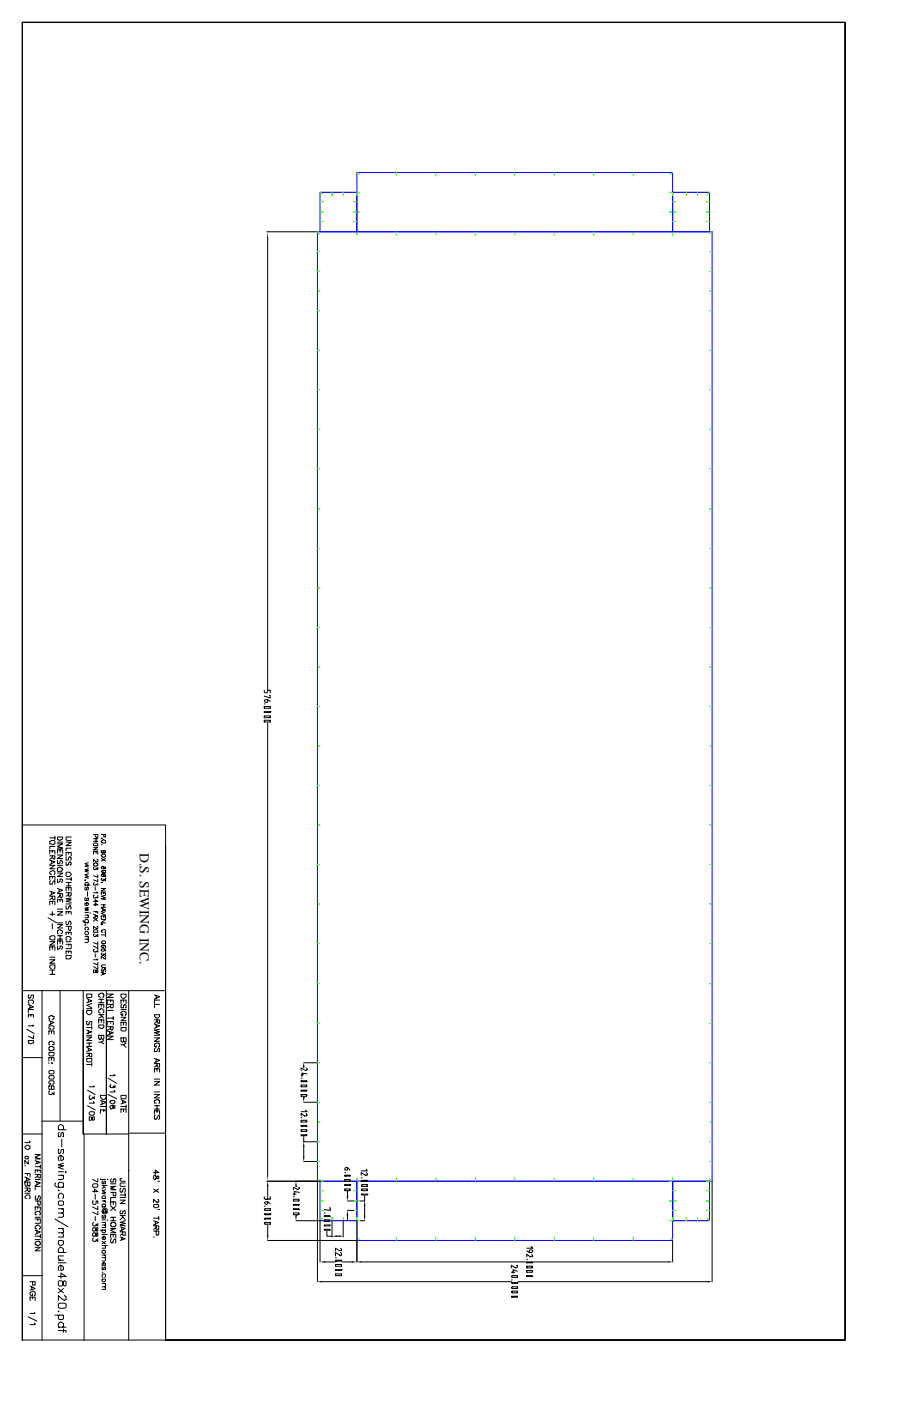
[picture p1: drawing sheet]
<svg xmlns="http://www.w3.org/2000/svg" width="279mm" height="432mm" viewBox="0 0 279 432" stroke-linecap="round" stroke-linejoin="round" font-family="sans-serif">
<defs><g id="words">
<text font-size="4.2" x="43.1" y="263" transform="rotate(90 43.1 263)">D.S. SEWING INC.</text>
</g></defs>
<path d="M98.7 59.3h11.4v12.1h-11.4zM110.1 53.2h97.3v18.2h-97.3zM207.4 59.3h11.4v12.1h-11.4zM97.9 71.4h121.7v292.7h-121.7zM98.7 364.1h11.4v12.1h-11.4zM110.1 364.1h97.3v18.2h-97.3zM207.4 364.1h11.4v12.1h-11.4z" fill="none" stroke="#00f" stroke-width=".31"/>
<g fill="none" stroke="#0f0" stroke-width=".31">
<path d="M98.7 59.3l.8 .5M102.4 59.3v1M105.8 59.3v1M110.1 53.2l.8 .5M110.9 59.3h-.8v1M122.2 53.2v1M134.4 53.2v1M146.6 53.2v1M158.7 53.2v1M170.9 53.2v1M183.1 53.2v1M195.3 53.2v1"/>
<path d="M206.4 59.3h1v1M207.4 53.2l-.8 .5M211.7 59.3v1M215.1 59.3v1M218.8 59.3l-.8 .8M97.9 77.5h.8M97.9 71.4l.5 .8M98.7 65.4h1M98.7 68.3h1M98.7 62.2h1M109 65.4h1.9M109 68.3h1.1"/>
<path d="M109 62.2h1.1M110.1 71.4v1.1M122.2 71.4v1.1M134.4 71.4v1.1M146.6 71.4v1.1M158.7 71.4v1.1M170.9 71.4v1.1M183.1 71.4v1.1M195.3 71.4v1.1M206.4 65.4h2.1M207.4 71.4v1.1M207.4 68.3h1.1"/>
<path d="M207.4 62.2h1.1M217.8 65.4h1M217.8 68.3h1M217.8 62.2h1M218.8 77.5h.8M219.6 71.4l-.8 .6M97.9 83.6h.8M97.9 95.8h.8M97.9 89.7h.8M218.8 83.6h.8M218.8 95.8h.8M218.8 89.7h.8"/>
<path d="M97.9 107.9h.8M218.8 107.9h.8M97.9 120.1h.8M97.9 132.3h.8M218.8 120.1h.8M218.8 132.3h.8M97.9 144.5h.8M97.9 156.9h.8M218.8 144.5h.8M218.8 156.9h.8M97.9 169.1h.8M218.8 169.1h.8"/>
<path d="M97.9 181.2h.8M97.9 193.4h.8M218.8 181.2h.8M218.8 193.4h.8M97.9 205.6h.8M97.9 217.8h.8M218.8 205.6h.8M218.8 217.8h.8M97.9 229.9h.8M218.8 229.9h.8M97.9 242.1h.8M97.9 254.3h.8"/>
<path d="M218.8 242.1h.8M218.8 254.3h.8M97.9 266.4h.8M97.9 278.6h.8M218.8 266.4h.8M218.8 278.6h.8M97.9 290.8h.8M218.8 290.8h.8M97.9 303.2h.8M97.9 315.4h.8M218.8 303.2h.8M218.8 315.4h.8"/>
<path d="M97.9 327.6h.8M97.9 339.7h.8M218.8 327.6h.8M218.8 339.7h.8M97.9 351.9h.8M97.9 358h.8M97.9 345.8h.8M218.8 351.9h.8M218.8 358h.8M218.8 345.8h.8M98.7 363.5l-.8 .6M98.7 370.2h1"/>
<path d="M98.7 364.1h1M98.7 367h1M98.7 373.1h1M99.5 375.4l-.8 .8M102.4 375.2v1M105.8 375.2v1M109 370.2h1.9M109 367h1.1M109 373.1h1.1M110.1 375.2v1h.8M110.1 363v1.1h.8M122.2 363v1.1"/>
<path d="M134.4 363v1.1M146.6 363v1.1M158.7 363v1.1M170.9 363v1.1M183.1 363v1.1M195.3 363v1.1M206.4 370.2h2.1M207.4 375.2v1h-1M207.4 363v1.1h-1M207.4 367h1.1M207.4 373.1h1.1M211.7 375.2v1"/>
<path d="M215.1 375.2v1M217.8 370.2h1M217.8 364.1h1M217.8 367h1M217.8 373.1h1M218 375.4l.8 .8M218.8 363.3l.8 .8M110.9 381.8l-.8 .5M122.2 381.3v1M134.4 381.3v1M146.6 381.3v1M158.7 381.3v1"/>
<path d="M170.9 381.3v1M183.1 381.3v1M195.3 381.3v1M206.9 381.5l.5 .8"/>
</g>
<g fill="none" stroke="#000" stroke-width=".31">
<path d="M260.6 6.9v406.1h-209.5v-158.7h-44.2M260.6 6.9h-253.7v406.1M260.6 6.9v406.1h-253.7M82.3 71.4h15.3M82.5 73v139.7M81.5 212.7v.6l.3 .2h.5l.2-.2v-.6h.8v.8M81.5 217.8h1.8v.5h-1.8zM81.5 219.3h1.8v.3h-1.8zM81.5 217h.3M82.5 215.6v.8h-.7l-.3-.5 .3-.3h.7l.8 .6M83.1 214.3h.2v.8l-1.8-.5M83.3 219.3h.3"/>
<path d="M81.5 220.7h1.8v.5h-1.8zM81.5 222h1.8v.5h-1.8zM82.5 222.8v139.7M15.3 259.3l.6-.3h.8l.2 .3v.8l-.5 .2-1.1-.2zM15.3 258.2h1.6M16.9 257.7v1.1M17.7 258h1.6v.5l-1 .5-.6-.2zM17.7 259.6h1.6M20.4 259.6h1.6l-1.6 1h1.6M22 258h-1.6v.8l.2 .2h1.4M28.8 257.2h1.4v.8l-.3 .2h-.3l-.2-.5v-.5M28.8 258.5h1.4"/>
<path d="M28.8 259.3h1.4M29.6 258.5v.8M31.2 259.3l.8-.5 .5 .2v.8h-1zM31.2 257.2h1.3v.8h-.5v-.8M31.5 258.2v.3h-.3zM15.3 263.3v-1.1h1.6v1.1M15.3 263.8h1.6v.8l-.2 .2-.6-.5v-.5M15.3 265.1l1.6 .5-1.6 .8M15.3 266.7h1.6l-1.6 1.1h1.6M15.3 271.2v-1.1h1.6v1.1M15.3 274.6l1.6 .6-1.6 .8M15.3 276.2h1.6v1.1h-.5l-.3-.3v-.8"/>
<path d="M15.3 278.9v-1.1h1.6v1.1M15.6 271.5l-.3 .2v.8h.8l.6-1h.2v1M15.9 269.6l-.6-.3v-.5l.8-.5 .8 .3v.7l-.2 .3M15.9 265.4v.8M15.9 274.9v.8M16.1 262.2v.5M16.1 270.1v.6M16.1 277.8v.8M16.1 264.3l-.8 .5M16.1 276.8l-.8 .5M16.9 260.9h-1.6v.8M17.7 267.5l.6-.3 .7 .3v.3h.3l-.3 .8h-1.3z"/>
<path d="M17.7 260.1h1.6l-1.6 .8 1.6 .5h-1.6M17.7 263v-1.1h1.6v1.1M17.7 263.5h1.6l-1.6 1.1h1.6M17.7 265.1v1.1h.6l.2-.3v-.5l.5-.3 .3 .5-.3 .6M17.7 269.1h1.6l-1.6 1h1.6M17.7 270.9v1.1l.8-.3v-.8h.5l.3 .3-.3 .8M17.7 273.8l1.6 .6-1.6 .8M17.7 275.4h1.6v.8l-.3 .6-.5-.3v-1.1M17.7 278.1v-.8h1.6v.8M17.7 266.7h1.6M18.3 274.1v.8M18.5 261.9v.8"/>
<path d="M18.5 277.3v.5M18.5 276l-.8 .8M20.4 269.1l.2-.3h.8l.6 .8-.6 .5h-.8l-.2-.2zM20.4 263.8v-1.1h1.6v1.1M20.4 264.1v1h.5l.3-.3v-.5l.5-.2v.2h.3v.5l-.3 .3M20.4 265.6v1.1h.5v-.3h.3v-.5l.5-.3v.3h.3v.5h-.3v.3M20.4 274.6v-1h1.6v1M20.4 275.2h1.6v.8h-.3v.2h-.5v-1M20.4 279.1v1.1h.5l.3-.3v-.5h.2v-.3h.3l.3 .6-.3 .5M20.4 270.9h1.6M20.4 272h1.6M20.4 273h1.6"/>
<path d="M20.4 278.6h1.6M21.2 262.7v.6M21.2 272v1M21.2 273.6v.8M21.2 275.7l-.8 .5M22 261.4h-1.6v.8M22 276.8l-1.6 .2 1.6 .3-1.6 .5 1.6 .3M22 270.4v1.1M26.2 271.2h.3l-.3 .3zM26.2 272.8h1.6M26.5 272.8h-.3v-.5l.3-.3h.5l.3 .3v.5h-.3M26.5 273.3l-.3 .3v.5l.3 .3 .5-1.1 .3 .3v.5l-.3 .3"/>
<path d="M26.5 276.8h-.3v.7h.5v-.5l.6-.2v.7h-.3M26.7 278.1v1l.6-.2v-.6l-.6-.2-.5 .2v.6l.3 .2M27 274.9v1.3M27.3 265.9l-1.1 .3 1.1 .5-1.1 .3 1.1 .2M27.3 267.8l-1.1 .2 1.1 .3-1.1 .3 1.1 .2M27.3 269.3l-1.1 .3 1.1 .5-1.1 .3 1.1 .3M27.3 279.7l-1.1 .2 1.1 .3-1.1 .3 1.1 .2M28.8 260.1l.3-.3h.8l.3 .3v.5h-1.4zM28.8 266.2l.8-.3 .6 .3v.5l-.8 .3-.6-.3zM28.8 261.1h1.4l-1.4 .8h1.4M28.8 263.3v-.8h1.4v.8M28.8 277.8h1.4l-.8-.5v.8"/>
<path d="M28.8 278.9h1.4l-.8-.6v.8M29.1 267.2h-.3v.6l.3 .2h.5v-.5l.6 .5v-.8M29.1 272l-.3 .3v.5h.8v-.3l.6 .3v-.5M29.1 276h-.3v.8h.8v-.3l.6 .3v-.8M29.4 273.3v1.1M29.6 262.5v.5M29.9 264.8h.3v.8h-.6l-.8-.8v.8M29.9 274.9v.3h.3h-1.4M30.2 269.6v.8l-1.4-.5M30.2 270.9v.8l-1.4-.5M31.2 260.3h.3zM31.2 263.5l1.1-.2 .2 .2v.6l-.8 .2z"/>
<path d="M31.2 267.2l.5-.2v.2h.3v.6h.5v-.6h-.5v.6h-.5zM31.2 269.6l.5-.3v.3h.3v.5h.5v-.5h-.5v.5h-.5zM31.2 272h.3M31.2 273.8h1.3l-1.3 .8h1.3M31.2 275.7v-.5h1.3v.5M31.2 279.9l1.3 .6-1.3 .5M31.2 264.6l1.3 .8M31.2 278.9h1.3M31.2 279.7h1.3M31.5 268.3l-.3 .3 .3 .5h1v-.8h-.8v.5l.6 .3M31.5 270.7l-.3 .2 .3 .6h.5v-.6l.5 .6v-.8M32 262.2v.5l.3 .3 .2-.3v-.5h-1.3v.5h.3v.3l.5-.3"/>
<path d="M32 275.2v.2M32 278.9v.8M32.5 276l-1.3 .2 1.3 .6-1.3 .2 1.3 .3M32.5 264.6l-1.3 .8M51.1 260.6v152.4M14.8 282.8l2.7 1.6M15.3 288.7l.6-.3h.8a.94 .94 0 0 1 0 1.3h-.8l-.6-.2zM15.3 290.2h1.6l-1.6 1.1h1.6M15.3 292.9v-1.1h1.6v1.1M15.3 295.8h1.6l-1.6 1.1h1.6M15.3 281.8h1.6M15.3 295h1.6"/>
<path d="M15.3 299h1.6M15.9 298.4l-.6-.2v-.5l.3-.3h1.3v1h-.2M16.1 281v1.3M16.1 284.7v1.6M16.1 291.8v.8M16.1 299v1.3M17.7 281h1.6l-1.6 1h1.6M17.7 285h1.6l-1.6 1h1.6M17.7 291v-1h1.6v1M17.7 291.6v1l.8-.2v-.8h.5l.3 .2-.3 .8M17.7 280.2h1.6M17.7 284.4h1.6"/>
<path d="M17.7 288.4h1.6M17.7 289.5h1.6M18 287.9l-.3-.3v-.8l.6-.3 1 .6-.5 .8M18.5 288.4v1.1M18.5 290v.8M20.4 294.5h1.6l-.3 1h-1.3zM20.4 281.8v-.8h1.6v.8M20.4 283.9v1.1h.5l.3-.3v-.5l.5-.3 .3 .5-.3 .6M20.4 285.5h1.6v.8l-.3 .5-.5-.3v-1M20.4 288.1v-.8h1.6v.8M20.4 291h1.6v1.1M20.4 294v-.8h1.6v.8"/>
<path d="M20.4 290.2h1.6M20.4 292.4h1.6M20.6 289.7h-.2v-.8l.2-.2h.8l.6 .5-.3 .5h-.3M21.2 281v.5M21.2 287.3v.6M21.2 291v.6M21.2 293.2v.5M25.7 283.6v.6l.5 .2h1.1M26.2 285h.3l-.3 .2zM26.2 281.3h1.1M26.2 282h1.1M26.2 288.7h1.1"/>
<path d="M26.5 287.1h.5a.66 .66 0 0 1 0 1h-.5l-.3-.2v-.6zM26.5 284.4l-.3-.2v-.6l.3-.2h.5l.3 .2v.6l-.3 .2M26.5 286.5h-.3v-.5l.3-.2h.5l.3 .2v.5h-.3M27 282l.3 .3v.5h-1.1M27 288.7l.3 .2v.6h-1.1M27 289.5l.3 .2v.5l-.3 .3h-.8M27.8 281.3v.2zM28.8 286.8l.3-.3h.8l.3 .3v.5h-1.4zM28.8 299h.6l.2 .2v.6h.6v-.8h-.6v.5l-.2 .3h-.6zM28.8 281h1.4v.5M28.8 281.8l1.4 .5-1.4 .5 1.4 1.1M29.1 287.9h-.3v.5l.3 .3h.5v-.6l.6 .6v-.8"/>
<path d="M29.1 292.6h-.3v.6l.3 .2h.5v-.2l.6 .2v-.8M29.4 282v.6M29.4 294v1M29.6 281v.3M29.9 285.5h.3v.5l-.3 .3-1.1-.8v.8M29.9 295.5v.3h.3h-1.4M30.2 290.2v.8l-1.4-.5M30.2 291.3v1.1l-1.4-.8M30.2 296.6v.8l-1.4-.5M30.2 297.7v1l-1.4-.8M30.2 282.8l-1.4 1.1M31.2 283.1v-.8h1.3v.8"/>
<path d="M31.2 283.4h1.3l-1.3 1h1.3M31.2 284.7v.3h.3v-.3l-.3 .3h.3M31.2 299.8l1.3 .2-1.3 .6M31.2 288.1h1.3M31.5 290h.8l.2 .2v.6h-1l-.3-.3zM31.5 292.4v.2h-.3l.3 .6h.5l.3-.3-.3-.5 .5 .2v.6M31.5 293.7l-.3 .3 .3 .5h.5v-.5l.5 .5v-.8M31.5 298.4l-.3 .6 .3 .5 .5-.3v-.5l.5-.3v1.1M31.7 287.3l-.5-.2v-.3l.5-.3h.6l.2 .3v.5h-.2M31.7 291.3h.3v.8h-.5v-.3h-.3l.3-.5h.8l.2 .3v.5M31.7 280.2v.5M31.7 299.8v.5"/>
<path d="M32 282.3v.5M32.3 294.7l.2 .3v.5h-.5v-.2l-.8-.6v.8M32.5 281l-1.3 .5 1.3 .5M32.5 297.4h-1l-.3 .3 .3 .5h1M32.5 287.6v1.1M6.9 305.3h44.2M8.2 317.2l2.4 1.4M8.7 309.6l1.6 .8-1.6 .5M8.7 313.5v-.8h1.6v.8M9 306.7h-.3v.7l.3 .3 .5-.3v-.5l.3-.2h.5v.7l-.2 .3M9 309.3l-.3-.3v-.5l.3-.3h1.1l.2 .3v.5l-.2 .3M9.3 309.8v.8"/>
<path d="M9.5 312.7v.6M10.1 315.9v.3h.2h-1.6M10.3 311.1h-1.6v1.1M10.3 319.1v1l-1.6-.7M13 305.3v107.7M15.1 314.6l1.6 .5-1.6 .8M15.1 318.8v-1h1.6v1M15.3 314.3v-.2h-.2v-.8l.5-.3 1.1 .3v.8l-.6 .2M15.3 300.3h1.6M15.6 317v.2h-.3l-.2-.2v-.6l.2-.2h1.1l.3 .2v.6l-.6 .2M15.6 314.9v.7M15.9 317.8v.8"/>
<path d="M18.5 305.6v39.9M25.7 305.6v43.9h14M26.7 306.4h1.6v.8l-.3 .2h-1l-.3-.2zM26.7 311.4h1.6v.8l-.5 .5h-.5l-.6-.5zM26.7 307.7l1.6 .8-1.6 .5M26.7 317.5l1.6 .5-1.6 .6M26.7 319.6h1.6l-1.6 1.1h1.6M26.7 310.9h1.6M26.7 316.7h1.6M26.7 319.1h1.6M27 314.9h-.3v.7l.3 .3 .5-.3v-.5l.3-.2h.5v.7l-.3 .3M27.3 308v.8"/>
<path d="M27.3 317.8v.8M28.3 309.3l-1.6 .5 1.6 .8M28.3 316.2v1M30.4 315.9h1.6v.8h-.3v.3h-.7l-.6-.3zM30.4 310.6v-1h1.6v1M30.4 315.4v-1.1h1.6v1.1M30.4 308h1.6M30.4 309h1.6M30.4 312.7h1.6M31 307.4l-.6-.2v-.8l.6-.3h.7v.3h.3v.8h-.3v.2M31 312.2l-.6-.3v-.5l.6-.3v-.2h.5l.5 .5v.5l-.3 .3M31 312.7l1 1.1"/>
<path d="M31.2 319.1v.8l.5 .5 .3-.3v-1h-1.6v1l.6 .3 .2-.5M31.2 308v1M31.2 309.6v.8M31.2 314.3v.8M31.5 313.3l-1.1 .5M32.8 305.6v43.9M33.1 306.4h1.8l-1.8 1h1.8M33.1 309.3v-1.1h1.8v1.1M33.1 309.6h1.8v.8l-.2 .2h-.6v-1M33.1 315.9v-1h1.8v1M33.1 316.4h1.8l-.2 1.1-.6-.3v-.8M33.1 317.8l1.8 .5-1.8 .8"/>
<path d="M33.1 319.4h1.8l-1.8 1h1.8M33.1 311.4h1.8M33.1 313.8h1.8M33.9 318v.8M34.1 308.2v.6M34.1 314.9v.5M34.1 310.1l-1 .5M34.1 317l-1 .5M34.9 313.3v1M37.3 306.4h1.6v.8l-.5 .5h-.6l-.5-.5zM37.3 316.7h1.6v.8l-.3 .3h-1l-.3-.3zM37.3 309.3v-1.1h1.6v1.1"/>
<path d="M37.3 313.5h1.6l-1.6 1.1h1.6M37.3 316.2v-1.1h1.6v1.1M37.3 311.1h1.6M37.6 309.6l-.3 .2v.8h.8v-.8h.3v-.2l.5 .2v.8h-.3M37.8 312.5v.5h-.2v-.3h-.3v-.8l.5-.2 1.1 .2v.8h-.3v.3M38.1 319.9v1h.3v.3l.5-.3v-1h-1.6v1h.3v.3l.5-.3v-.2M38.1 308.2v.6M38.1 315.1v.8M39.7 305.3v107.7M47.6 312.7h1.6v.6l-.5 .5h-.5v-.3l-.6-.2zM47.6 306.7l1.6 .5-1.6 .8M47.6 314.3h1.6v1.1h-.5l-.3-1.1"/>
<path d="M47.6 315.6l1.6 .6-1.6 .8M47.6 319.9h1.6l-1.6 1h1.6M47.6 319.1h1.6M48.2 306.9v.8M48.2 315.9v.8M48.4 314.9l-.8 .5M49.2 308.2h-1.6v1.1M49.2 309.6h-1.6v1M49.2 317.2l-1.6 .3 1.6 .5-1.6 .3 1.6 .5M6.9 326h6.1M8.7 320.7h1.6v.8l-.8 .2-.8-.2zM15.1 324.4h1.6v.8l-.3 .2h-1.1l-.2-.2z"/>
<path d="M15.1 327.6v.2zM15.1 330.2l.2-.3h1.1a.66 .66 0 0 1 0 1.1h-1.1l-.2-.3zM15.1 331.8l.2-.3h1.1a.66 .66 0 0 1 0 1.1h-1.1l-.2-.3zM15.1 327v-1h1.6v1M15.3 322.5h.8l.6 .3v.8l-.6 .2h-.8v-.2h-.2v-.8h.2zM15.3 322h-.2v-.8h.2v-.3h.8l.6 .3v.8h-.6M15.3 336.3h-.2v.8l.2 .2h.6l.2-.5 .6 .5v-.8M15.6 333.9v.3l-.5-.3v-.5l.2-.3h1.1l.3 .3v.5l-.6 .3M15.9 327.6h.2v.2zM15.9 334.7v1.1h.8v-1.1h-1.6v1.1h.8v-.3M15.9 326v.8M26.7 326.2h1.6v.8l-.3 .3h-1l-.3-.3z"/>
<path d="M26.7 322.8l1.6 .8-1.6 .5M26.7 324.6h1.6v1.1h-.5l-.3-.3v-.8M26.7 321.5h1.6M26.7 322.5h1.6M26.7 328.1h1.6M27 336l2.4 1.3M27.3 323.1v.7M27.5 321.5v1M27.5 325.2l-.8 .5M27.8 337.6l-.3 .3v.8h.3v.2h.2l.6-.8 .5 .6v-.8M28.3 327.6v1M28.8 334.7l.3 .3h-1.6"/>
<path d="M28.8 339.5l.3 .5h-1.6M31 337.6h1.8a1.07 1.07 0 0 1-.5 1 1.07 1.07 0 0 1-1.1 .1zM31 339.2l1.8 .5-1.8 .8M31.2 321.2l.8 .5M31.5 339.5v.8M32 320.7l-.8 .5h-.8M33.3 332.3l2.7 1.6M33.3 337.3l2.7 1.4M33.9 339.5h.2v-.3h1.1l.3 .3v.5l-.8 .3-.6-.3zM34.1 334.2l-.2 .5 .2 .5h.8v-.5l.6 .5v-.8M35.2 331.3h.3v.2h-1.6M35.2 336l.3 .5h-1.6"/>
<path d="M37.3 337.6h1.6v.8l-.3 .3h-1l-.3-.3zM37.3 338.9l1.6 .8-1.6 .6M37.8 339.2v.8M38.1 322l.8 .8M38.9 321.5l-.8 .5h-.8M47.6 326.2l1.6 .6-1.6 .8M47.6 327.8h1.6v1.1h-.5l-.3-.3v-.8M47.6 330.5v-1.1h1.6v1.1M47.6 333.4h1.6l-1.6 1h1.6M47.6 337.3h1.6l-1.6 1.1h1.6M47.6 332.6h1.6M47.6 336.5h1.6"/>
<path d="M47.9 323.1l-.3 .2v.8h.8l.5-1 .3 .2v.8h-.3M48.2 322.3v.5l-.6-.3v-.8l.6-.2h.7v.2h.3v.8h-.3v.3M48.2 340h-.6v-.8l.6-.3h.7v.3h.3v.8h-.3M48.2 326.5v.8M48.4 328.3l-.8 .6M48.4 329.4v.8M92.9 333.1h1.6l.2 .3h-1.8zM92.9 334.4h1.6l.2 .3-.2 .3h-1.6zM92.9 336h1.8l-.2 .3h-1.6zM92.9 337.3h1.6l.2 .3-.2 .3h-1.6zM92.9 331.3h.8M92.9 332.3h.2"/>
<path d="M92.9 333.4h.2M93.7 339.7h3.9M93.7 327.6h3.9M93.7 338.1h.2M93.7 328.9v.2M94.5 329.1l.2 .3-.2 .5-1.6-.8v.8M94.7 331l-1.6-.3v1.1M6.9 349.5h6.1M7.7 353.5l1-.5 .6 .2v.8l-.8 .3-.8-.6zM7.7 356.7l.2-.3h.8v.8h-.8zM7.7 359.3h.2zM8.7 357.7v1.1l-1-1.1v1.1"/>
<path d="M9 351.6l.3 .6h-1.6M10.8 355.9h1.6l-1.6 .8 1.6 .5h-1.6M10.8 357.7l1.6 .5-1.6 .6M10.8 359.6h1.6M11.4 358v.5M12.4 359v1.1M13 345.5h12.7M18 348.2h2.4M18.3 348.2l-.3-.3v-.8l.5-.5 1.1 .5v.8l-.3 .3M18.3 349l-.3 .2v1.1h.5l.3-.3v-.8l.5-.2 .3 .2v1.1h-.3M18.3 354.3h-.3v1l.3 .3h.2l.5-1.3h.6v1l-.3 .3M18.8 356.1v1.6l.8-.2v-.8l-1.1-.6-.5 .6v.8l.3 .2"/>
<path d="M19 351.1v2.4M19.6 358.5l-1.6 .5 1.6 .3-1.6 .5 1.6 .6M25.9 349.5v63.5M27 340.8l2.4 1.3M27.5 342.9l.3-.3h1a.66 .66 0 0 1 0 1.1h-1l-.3-.3zM27.5 344.2h.5l.6 1.1 .5-.3v-.8h-.5l-.3 .8-.3 .3h-.5zM31 343.2v-1.1h1.8v1.1M31 341h1.8M32 342.1v.5M33.9 341l.2-.2h.6l.2 .2v.6h.6v-.8h-.6v.5l-.5 .5h-.3zM37.3 342.9v-1.1h1.6v1.1M37.3 341h1.6"/>
<path d="M38.1 341.8v.8M38.9 340.5v1.1M39.7 349.2h11.4M47.6 343.4v-1h1.6v1M47.6 340.8h1.6M47.6 341.8h1.6M47.9 343.7l-.3 .3v.8l.6 .2 .7-1.3 .3 .3v.8l-.3 .2M48.4 340.8v1M48.4 342.4v.5M92.9 345.3h1.6l.2 .2-.2 .3h-1.6zM92.9 346.9h1.6l.2 .2h-1.8zM92.9 348.2h1.6l.2 .3-.2 .2h-1.6z"/>
<path d="M92.9 349.8h1.8l-.2 .2h-1.6zM92.9 344.5h.2M92.9 347.1h.2M93.7 350.3v1.6h3.9M93.7 353.5v2.9M93.7 358h3.9M94.2 342.1l.5 .5h-1.8M94.5 343.2l.2 .5-.2 .3h-.6l-1-.8v.8M107.2 359.8v.8h-.8v-.5l.2-.3h.6l.7 .8M7.7 361.7h1.6v1M7.7 362.7l1.6 .8-1.6 .6M7.7 366.2h1.6v1h-.6l-.2-1"/>
<path d="M7.7 367.8h1.6M8.2 369.4l-.5-.3 .5-.8h.8l.3 .3v.8h-.3M8.2 363v.8M8.5 364.3v.8l.5 .6 .3-.3v-1.1h-1.6v.8l.2 .6h.3l.3-.6M8.5 361.7v.5M8.5 366.7l-.8 .5M10.8 361.4v-.8h1.6v.8M10.8 361.9h1.6v1.1h-.5l-.3-.3v-.8M10.8 364.1l1.6 .5-1.6 .8M10.8 370.2h1.6v1l-.2 .3-.6-.3v-1M10.8 373.1v-1.1h1.6v1.1M10.8 375.7h1.6v1.1"/>
<path d="M10.8 379.1l1.6 .6-1.6 .8M10.8 363.5h1.6M10.8 375.2h1.6M10.8 377h1.6M11.1 368.6l-.3 .2v.8h.8l.3-1 .5 .2v.8h-.2M11.4 374.4h-.6v-.8l.6-.3h.8v.3h.2v.8h-.2M11.4 378.9l-.6-.3v-.5l.6-.3v-.2h.5l.5 .5v.5h-.2v.3M11.4 364.3v.8M11.4 379.4v.8M11.6 360.6v.6M11.6 372v.5M11.6 375.7v.5"/>
<path d="M11.6 362.5l-.8 .5M12.4 365.7h-1.6v1M16.9 375.7l4 2.4M17.2 364.6l-.3 .3v.5l.3 .3 .5 .2h1.9M18 366.7l.3 .3h-.3zM18 370.4l.3-.2h1a.94 .94 0 0 1 0 1.3h-1l-.3-.3zM18 372.5h1.6M18 362.2h1.6M18 361.2h1.6M18 378.6h1.6M18.3 365.9l-.3-.2v-1.1l.5-.3 1.1 .3v1.1l-.3 .2M18.3 369.4l-.3-.3v-.8l.5-.5 1.1 .5v.8l-.3 .3"/>
<path d="M19 362.2l.6 .3v.8l-.6 .2h-1M19 372.5l.6 .3v.8l-.6 .3h-1M19 373.9l.6 .2v.8l-.6 .3h-1M19 378.6l.6 .5v.8h-1.6M19 379.9l.6 .6v.8h-1.6M20.1 361.2h.3v.2zM28.6 365.1l.2-.2h1.1a.66 .66 0 0 1 0 1h-1.1l-.2-.2zM28.6 378.6l.2-.2h.6l.2 1h.6v-1l-.6 .2v.5h-.2v.3h-.8zM28.6 367.2h1.6l-1.1-.8v1.1M28.8 370.2h-.2v.7l.2 .3h.6l.2-.3v-.7h.6v.7M28.8 376.8l-.2 .2v.6l.2 .2h.8v-.5l.6 .5v-.8M29.4 368v1.6"/>
<path d="M29.4 374.9v1.3M30.2 363.3v1l-1.6-.8M30.2 371.7v1.1l-1.6-.8M30.2 373.3v1.1l-1.6-.8M31 363.3v.2h1.5M31 379.1h1.5h-.2M31.5 369.4h1h-.2M31.5 376.8h1h-.2M31.5 370.2h1M31.5 365.4h1.6M31.5 376h1M31.5 372h1"/>
<path d="M31.7 364.1h-.2v.8h.5v-.6l.5-.2v.8h-.2M31.7 369.4h-.2v-.6l.2-.2h.6l.2 .2v.6M31.7 372l-.2-.3v-.5l.5-.3 .5 .3v.5l-.2 .3M31.7 374.6h-.2v.8h.5v-.5l.5-.3v.8h-.2M31.7 379.1h-.2v.6l.2 .2h.6l.2-.2v-.6M31.7 365.4l.8 .8M32 370.2h.3l.2 .5M32 373.6l-.3 .3 .3 .2 1.1-.2v-1.1l-.3-.3h-1.1l-.2 .6v.5l.2 .3M32 365.9l-.5 .5M32.3 377.6l.2 .2v.6h-1M32.5 366.7l-1 .3 1 .5-1 .3 1 .2M32.5 373.6l.3-.3-.3-.5-.8 .5 .3 .3h.8"/>
<path d="M32.5 376.8v.8h-1M33.1 376v.2zM33.1 363.5h.2M34.1 377h.3v-.2h1.1v.2h.2v.8h-.2v.3h-1.1v-.3h-.3zM34.1 365.7h1.6l-1.6 .5 1.6 .5h-1.6M34.1 367.5h1.6v1.1h-.8v-1.1M34.1 371.5v-1.1h1.6v1.1M34.1 378.6h1.6l-1.6 .5 1.6 .8h-1.6M34.1 376.2h1.6M34.1 364.9h1.6M34.1 371.7l1.6 1.4M34.1 375.2h1.6"/>
<path d="M34.4 363.3l-.3 .2v.8h.8v-.8h.3v-.2l.5 .2v.8h-.2M34.9 370.4v.8M34.9 375.2v1M35.7 369.1h-1.6v1.1M35.7 371.7l-1.6 1.4M37 369.9h1.6l-1.6 1h1.6M37 378.1l1.6 .5-1.6 .8M37 379.7h1.6v1h-.8v-1M37 374.6h1.6M37 368.3h1.6M37 369.1h1.6M37.3 366.2l-.3 .2v.8l.6 .3v-.3h.2v-.5l.6-.5 .2 .2v.8l-.2 .3"/>
<path d="M37.3 373.1l-.3 .2v.8h.8v-.8l.6-.2 .2 .2v.8h-.2M37.6 363.3h-.6v.5l.3 .3h1.3M37.6 374.6l1 1.4M37.6 378.4v.7M37.8 375.2l-.8 .8M38.6 364.6h-1.3l-.3 .3v.5l.3 .3h1.3M38.6 376.2l-1.6 .6 1.6 .2-1.6 .6 1.6 .2M38.6 367.8v1M47.4 362.5l.5-.3 .5 1.1h.5v-.8h-.5l-.2 .8-.6 .2-.2-.2zM47.4 371.5l.2-.3h1.1l.2 .3v.5l-1 .3-.5-.3zM47.4 361.4h1.5l-1-.8v1.3M47.4 376.2l1.5 .6-1.5 .8"/>
<path d="M47.4 377.8h1.5v1.1h-.7v-1.1M47.4 379.4h1.5v1.1h-.2v.2l-.5-.2v-1.1M47.4 375.4h1.5M47.4 366.4l1.5 1.1M47.9 376.5v.8M48.2 378.4l-.8 .5M48.7 364.1h.5M48.7 369.6l.2 .3v.5h-.2v.3h-.3v-.3h-.2l-.8-.8v1.1M48.7 372.8h.5M48.9 366.4l-1.5 1.1M48.9 374.9v1.1M81.5 368.8v.6l.3 .2h.7v-.2"/>
<path d="M81.5 372.8l.3-.3h1.5v.6h-1.5zM81.5 374.1h1.8v.3h-1.5zM81.5 377l.3-.2h1.5v.5h-1.5zM81.5 371.7h.3M81.8 375.4h1.5v.3h-1.8zM82.3 364.1h16.4M82.5 370.4v.5l-.2 .3-.8-.5 .3-.3h.7l.8 .5M82.5 365.7v3.1M82.5 369.1v.3M82.5 377.6v3.1M83.3 368.8v.8h-.5l-.3-.2M83.3 374.1h.3"/>
<path d="M90.5 369.6h1.6l.2 .3-.2 .3h-1.6zM90.5 371.2h1.8l-.2 .3h-1.6zM90.5 372.5h1.6l.2 .3h-1.8zM90.5 373.9h1.6l.2 .2-.2 .3h-1.6zM90.5 368h.8M90.5 368.8h.3M90.5 372.8h.3M91.3 376.2h7.4v12.7M91.3 374.6h.2M91.3 365.7h.2M92.1 365.9l.2 .3-.5 .5-1.3-.8v.8M92.3 367.5l-1.5-.3v1.1"/>
<path d="M97.9 364.1v30.9M100 374.6h1.6l.3 .3h-1.9zM100 376h1.6l.3 .2-.3 .3h-1.6zM100 377.6h1.9l-.3 .2h-1.6zM100 378.9h1.6l.3 .2h-1.9zM100 373.9h.3M100 374.9h.3M100 379.1h.3M100.8 379.4v1.6h1.6M101.6 372.3h.3v.8l-1.9-.3M102.4 376.2v5.1M105.8 376.2v5.1"/>
<path d="M106.4 362.2h1.5v.3h-1.5zM106.4 363.5h1.5v.6h-1.5zM106.4 365.1h1.5v.3h-1.5zM106.4 366.4h1.5v.6h-1.5zM106.4 361.4h.2M106.4 362.5h.2M107.2 370.2h1.8M107.2 373.1h1.8M107.2 367v1.6M107.2 374.6v1.6M107.9 365.1h.3M110.1 376.2v12.7"/>
<path d="M111.1 376.2h1.3M111.4 363.8h1.8v.3h-1.5zM111.4 365.4l.3-.3h1.5v.6h-1.5zM111.4 368h1.8v.3h-1.5zM111.4 363h.3M111.7 366.4h1.5v.6h-1.5l-.3-.3zM112.4 368.6v1.6h-1.3M112.4 371.7v2.9M113 360.4l.2 .5h-1.8M113 361.4l.2 .3v.5h-.5l-1.3-.8v.8M113.2 368h.3M113.2 363.8h.3"/>
<path d="M219.6 364.1v30.9M6.9 393.2h6.1M9.3 395h1.5v1.1h-.7v-1.1M9.3 396.3l1.5 .8-1.5 .6M9.8 396.6v.8M10.1 398.7v.6h-.6l-.2-.3v-.5l.8-.6 .7 .3v1.1h-.2M10.1 399.8v.5M10.8 382.9l.6-.3h.8v.3h.2v.7l-.5 .3-1.1-.3zM10.8 384.4h1.6l-1.6 1.1h1.6M10.8 381h1.6M10.8 382.1h1.6M12.4 380.5v1"/>
<path d="M18 382.6l.3-.3h1a.94 .94 0 0 1 0 1.3l-.8 .3-.5-.5zM18 395l.3-.2h.7l.8 1.5 .6-.2v-1.1l-.6-.2-.8 1.5h-.7l-.3-.2zM18 393.4h2.4l-1.6-1v1.6M18 389.2h2.4M18 388.4h1.6M18 386h2.4M18 397.1l1.6 1.4M18.3 386l-.3-.2v-.8l.5-.6 1.1 .6v.8l-.3 .2M18.8 390v1.6l.8-.3v-.8l-1.1-.5-.5 .5v.8l.3 .3M19.6 387.1h-1.6v.8l.5 .5M19.6 397.1l-1.6 1.4M19.8 399.3l.6 .2v1.1l-.6 .2-1.8-1.5v1.5"/>
<path d="M28.6 380.2l.2-.3h.6l.2 1.1h.6v-1.1l-.6 .3-.2 .8h-.8zM28.8 381.5l-.2 .3v.5l.2 .3h.8v-.5l.6 .5v-.8M31.5 385.5l.5-.3 .5 .3v.5l-.2 .3h-.6l-.2-.3zM31.5 392.1h.2zM31.5 394.2h1v.6l-.2 .2h-.6l-.2-.2zM31.5 395.6h1M31.5 380.5h1.6M31.5 382.6l1 .8M31.5 383.9h1.6M31.5 386.8h1M31.7 390.5h-.2v.8h.5v-.5l.5-.3v.8h-.2M31.7 393.7l-.2-.3v-.5l.2-.3h.6l.2 .3v.5l-.2 .3"/>
<path d="M32 381v1.1l.5-.3v-.5l-.5-.3-.5 .3v.5l.2 .3M32 389.2v.8h.5v-.5l-.2-.3h-.6l-.2 .3v.5h.2M32.3 383.9l.2 .3v.5h-1M32.3 386.8l.2 .3v.5h-1M32.3 387.6l.2 .3v.5l-.2 .3h-.8M32.3 395.6l.2 .2v.5l-.2 .3h-.8M32.3 396.6l.2 .3v.5h-1M32.5 382.6l-1 .8M34.1 381.5v-1h1.6v1M34.4 381.8l-.3 .3v.8l.6 .2v-.2h.2v-.6l.6-.5 .2 .3v.8l-.2 .2M34.9 380.5v.8M37 381.3l1.6 .5-1.6 .5"/>
<path d="M37.6 381.3v.8M37.8 380.2l-.8 .5M47.4 381.3h.2M82.5 382.3h27.6M99.2 395h58.5M100.3 388.9h3.2M103.5 388.4h1.8v.3h-1.8zM103.5 389.7h1.8v.6h-1.8zM103.5 391.3h1.8v.3h-1.8zM103.5 392.6h1.8v.6h-1.8zM103.5 387.6h.2M103.5 388.7h.2"/>
<path d="M104 381h.5M105 384.7l.3 .3v.5h-.5l-1.3-.8v.8M105 386a.66 .66 0 0 1 0 1.1l-1.5-1.1v1.1M105.3 391.3h.3M105.6 388.9h2.9M111.4 388.9h50.8M157.7 393.4l.3-.2h1.5v.5h-1.5zM157.7 395.3h1.8v.3h-1.5zM157.7 396.9l.3-.3h1.5v.5h-1.5zM157.7 399.8l.3-.3h1.5v.3zM157.7 392.1h1M157.7 394.5h.3"/>
<path d="M158 397.9h1.5v.6h-1.5l-.3-.3zM159.3 390h.2v.5l-.2 .3-1.6-.8v.8M159.5 391.8l-1.3-.5v1.1M159.5 395.3h.3M159.8 395h58.5M162.5 385.5l.7 .5h.8l.3-.5-.3-.3h-.8v.8M162.5 388.9h1.5l.3 .3h-1.8zM162.5 390.3h1.5l.3 .2-.3 .3h-1.5zM162.5 391.6h1.5l.3 .2-.3 .3h-1.5zM162.5 393.2h1.5l.3 .2h-1.8zM162.5 388.1h.2M162.5 389.2h.2"/>
<path d="M162.5 393.4h.2M163.8 384.2l.5 .5h-1.8M164 386.6l.3 .5-.3 .2h-.5l-1-.7v.7M164.3 388.9h41.8M207.4 382.3v6.6M8.7 405.9l2.7 1.3M9.3 400.8v-1h1.5v1M10.6 404.5l.2 .3h-1.5M10.6 407.7l.2 .6h-1.5M16.9 405.3h2.7M18 401.9l.5-.3h1.3l.6 .3v1.1l-.6 .2h-1.3l-.5-.2zM18 404l.3 .3h-.3z"/>
<path d="M18 410.1h2.4v.5M18 409h2.4M18.3 405.3l-.3 .3v.8l.3 .3h1l.3-.3v-.8l-.3-.3M18.3 409l-.3-.2v-.8l.5-.5 1.1 .5v.8l-.3 .2M19.6 409.6v1"/>
</g>
<g fill="#000">
<path d="M82.5 71.4v1.6h-.2zM93.4 338.1h.5l-.2 1.6zM93.7 327.6l.2 1.3h-.5zM93.4 356.4h.5l-.2 1.6zM93.7 351.9l.2 1.6h-.5zM82.3 362.5h.2v1.6zM82.5 364.1l.3 1.6h-.5zM91 374.6h.5l-.2 1.6zM91.3 364.1l.2 1.6h-.5zM107.2 373.1l.2 1.5h-.5zM106.9 368.6h.5l-.2 1.6zM112.2 374.6h.5l-.3 1.6z"/>
<path d="M112.4 370.2l.3 1.5h-.5zM82.3 380.7h.5l-.3 1.6zM97.9 395l1.3-.2v.5zM98.7 388.9l1.6-.2v.5zM102.4 381l1.6-.3v.6zM104.5 380.7l1.3 .3-1.3 .3zM108.5 388.7l1.6 .2-1.6 .3zM110.1 388.9l1.3-.2v.5zM206.1 388.7l1.3 .2-1.3 .3zM218.3 394.8l1.3 .2-1.3 .3z"/>
</g>
<use href="#words"/>
</svg>
